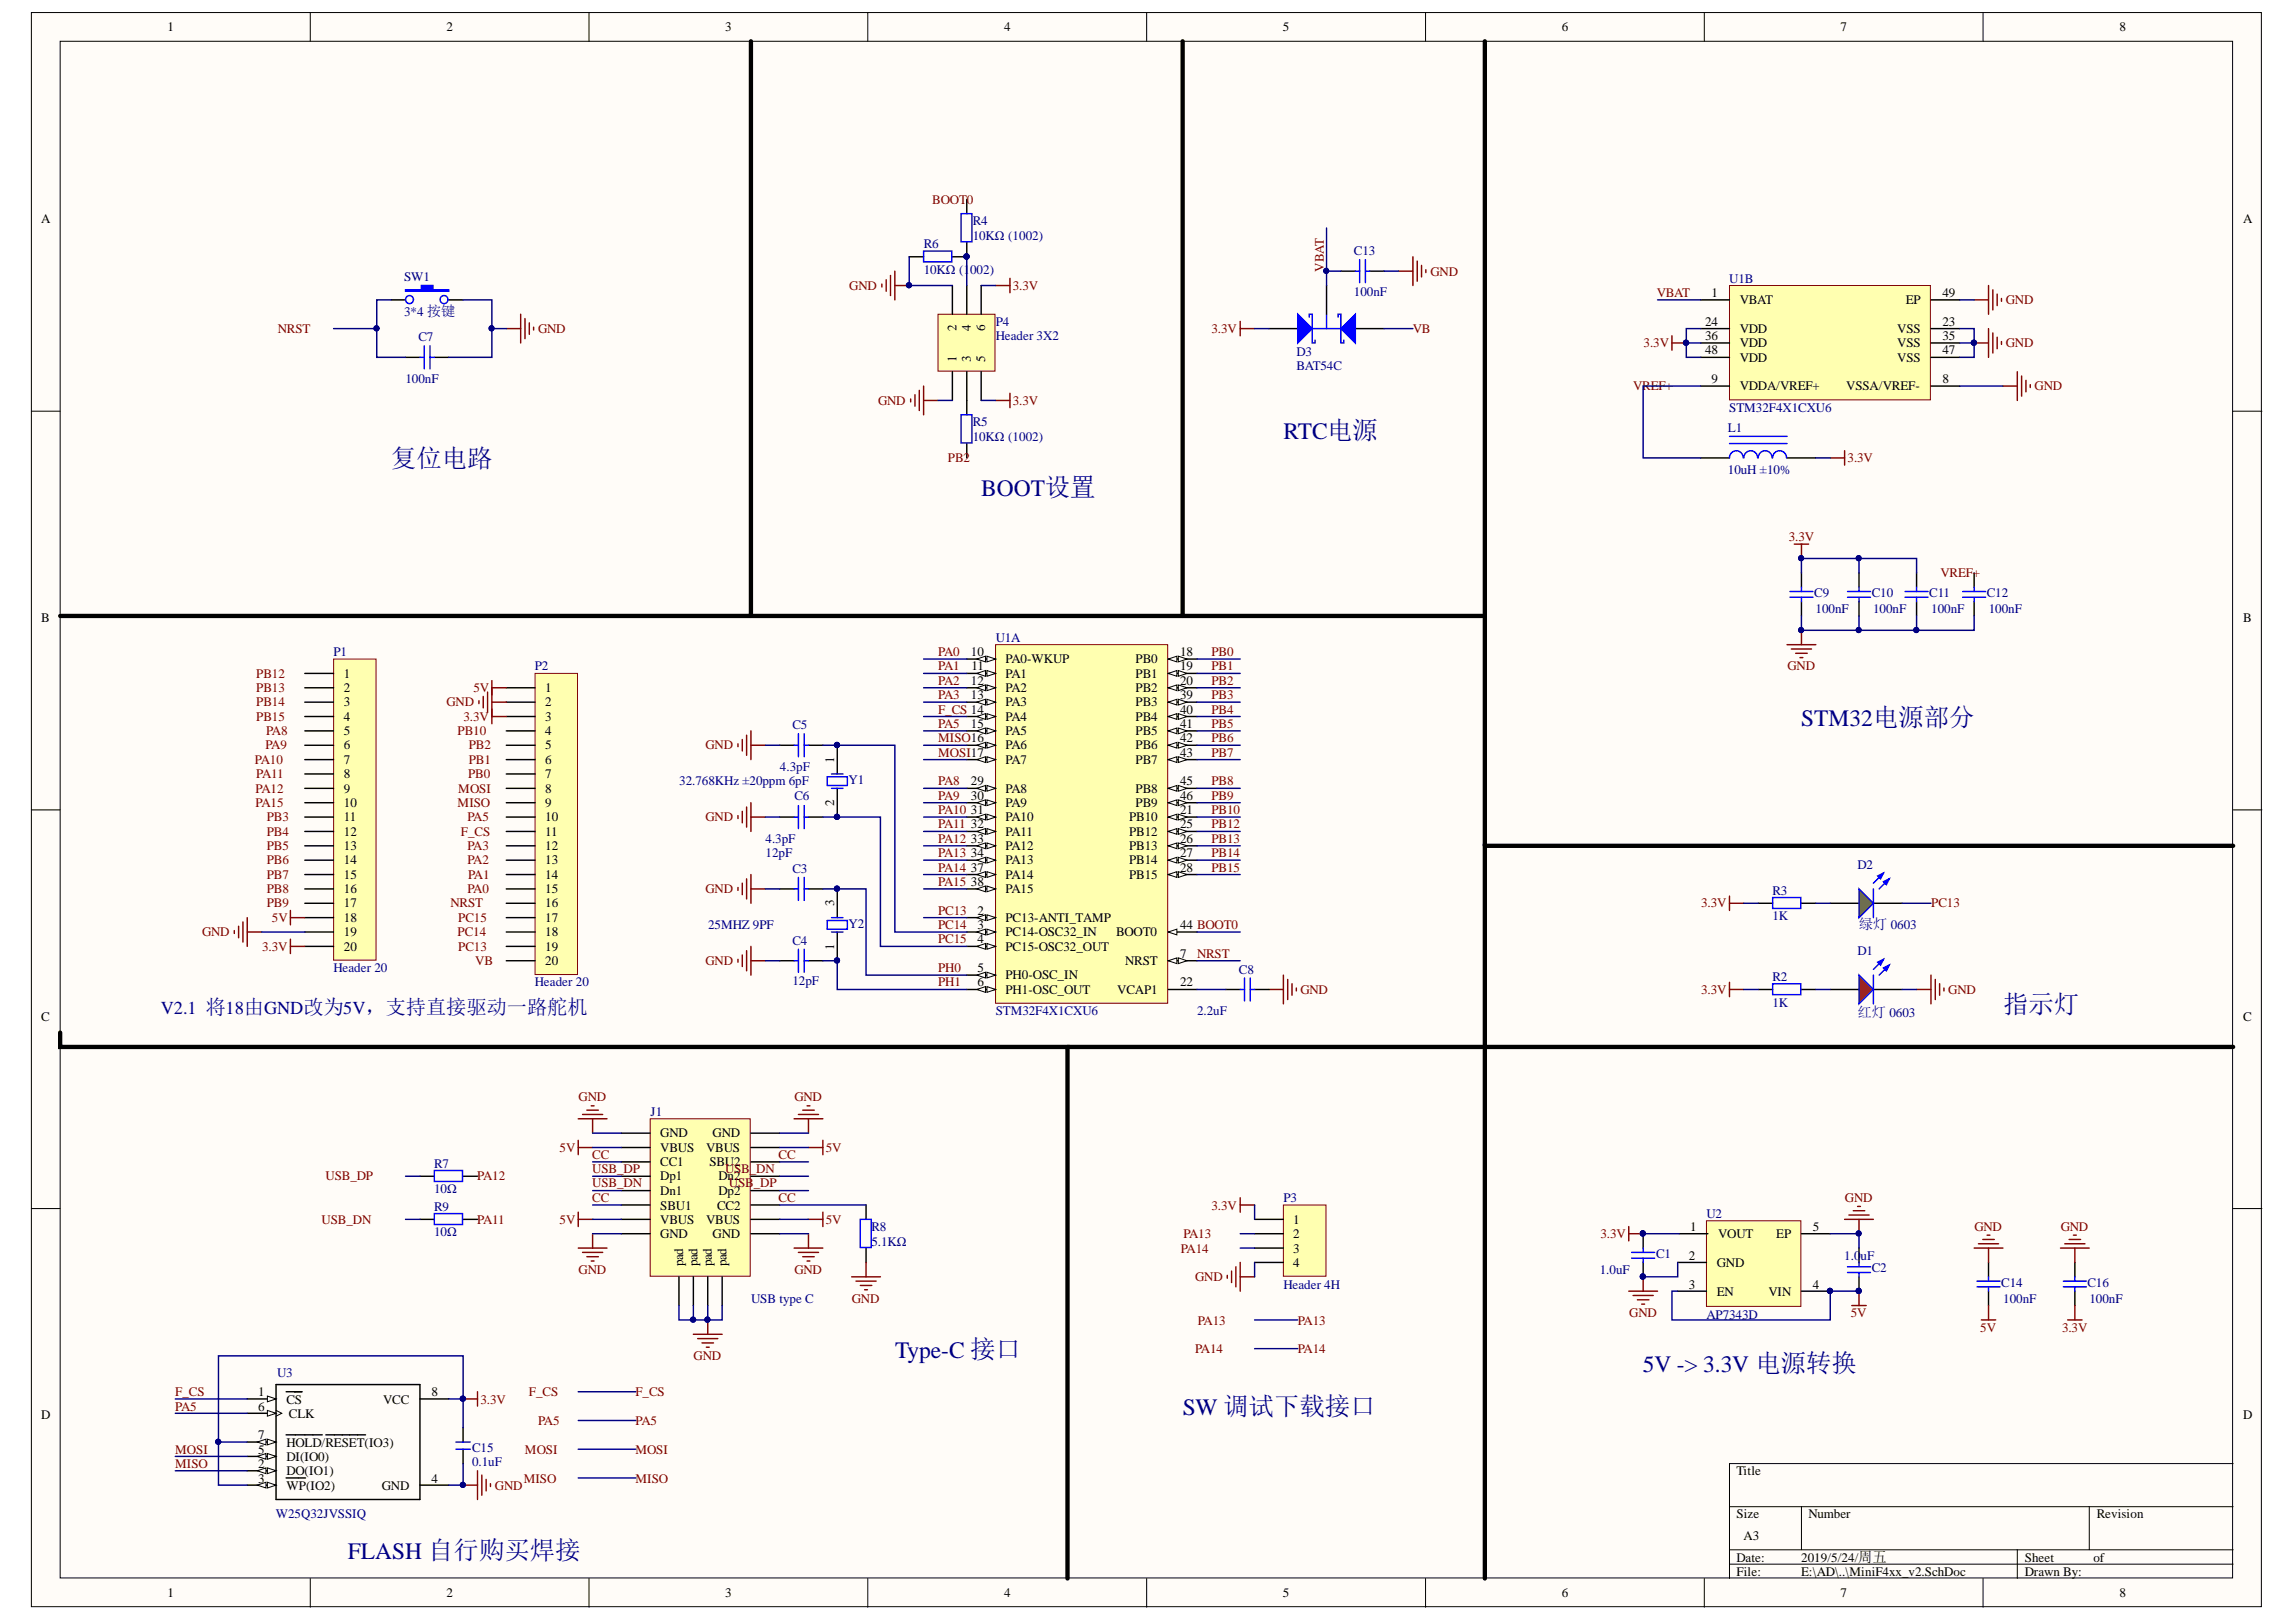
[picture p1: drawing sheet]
<svg xmlns="http://www.w3.org/2000/svg" width="297mm" height="210mm" viewBox="0 0 297 210" stroke-linecap="round" stroke-linejoin="round" font-family="sans-serif">
<defs><g id="words">
<g font-size="3.3" fill="#000080">
<text x="50.6" y="60.5">复位电路</text>
<text x="259.2" y="131.1">指示灯</text>
</g>
<g font-size="3" fill="#000080">
<text x="166" y="56.8">RTC电源</text>
<text x="127" y="64.2">BOOT设置</text>
<text x="233" y="93.9">STM32电源部分</text>
<text x="115.8" y="175.7">Type-C 接口</text>
<text x="212.6" y="177.6">5V -&gt; 3.3V 电源转换</text>
<text x="153" y="183.2">SW 调试下载接口</text>
<text x="45" y="201.7">FLASH 自行购买焊接</text>
</g>
<text font-size="2.4" fill="#000080" x="20.8" y="131.3">V2.1 将18由GND改为5V，支持直接驱动一路舵机</text>
<g font-size="1.9" fill="#000080">
<text x="240.5" y="120.2">绿灯 0603</text>
<text x="240.3" y="131.6">红灯 0603</text>
</g>
<g font-size="1.7">
<text x="21.7" y="4.1">1</text>
<text x="57.8" y="4.1">2</text>
<text x="93.8" y="4.1">3</text>
<text x="129.9" y="4.1">4</text>
<text x="165.9" y="4.1">5</text>
<text x="202.1" y="4.1">6</text>
<text x="238.1" y="4.1">7</text>
<text x="274.2" y="4.1">8</text>
<text x="5.3" y="28.9">A</text>
<text x="290.2" y="28.9">A</text>
<text x="221.4" y="38.4">1</text>
<text x="225.1" y="39.4">VBAT</text>
<text x="246.6" y="39.4">EP</text>
<text x="251.3" y="38.4">49</text>
<text x="123.7" y="46.8" transform="rotate(-90 123.7 46.8)">1</text>
<text x="123.7" y="42.8" transform="rotate(-90 123.7 42.8)">2</text>
<text x="125.6" y="46.8" transform="rotate(-90 125.6 46.8)">3</text>
<text x="125.6" y="42.8" transform="rotate(-90 125.6 42.8)">4</text>
<text x="127.5" y="46.8" transform="rotate(-90 127.5 46.8)">5</text>
<text x="127.5" y="42.8" transform="rotate(-90 127.5 42.8)">6</text>
<text x="220.6" y="42.2">24</text>
<text x="220.6" y="44">36</text>
<text x="220.6" y="45.9">48</text>
<text x="225.1" y="43.1">VDD</text>
<text x="225.1" y="44.9">VDD</text>
<text x="225.1" y="46.8">VDD</text>
<text x="245.5" y="43.1">VSS</text>
<text x="245.5" y="44.9">VSS</text>
<text x="245.5" y="46.8">VSS</text>
<text x="251.3" y="42.2">23</text>
<text x="251.3" y="44">35</text>
<text x="251.3" y="45.9">47</text>
<text x="221.4" y="49.6">9</text>
<text x="225.1" y="50.5">VDDA/VREF+</text>
<text x="238.9" y="50.5">VSSA/VREF-</text>
<text x="251.3" y="49.6">8</text>
<text x="5.3" y="80.5">B</text>
<text x="290.2" y="80.5">B</text>
<text x="44.5" y="87.7">1</text>
<text x="44.5" y="89.6">2</text>
<text x="70.5" y="89.6">1</text>
<text x="125.6" y="84.9">10</text>
<text x="125.6" y="88.6">12</text>
<text x="125.7" y="86.8">11</text>
<text x="130.1" y="85.8">PA0-WKUP</text>
<text x="130.1" y="87.7">PA1</text>
<text x="130.1" y="89.6">PA2</text>
<text x="146.9" y="85.8">PB0</text>
<text x="146.9" y="87.7">PB1</text>
<text x="146.9" y="89.6">PB2</text>
<text x="152.7" y="84.9">18</text>
<text x="152.7" y="86.8">19</text>
<text x="152.7" y="88.6">20</text>
<text x="44.5" y="91.4">3</text>
<text x="44.5" y="93.3">4</text>
<text x="44.5" y="95.1">5</text>
<text x="70.5" y="91.4">2</text>
<text x="70.5" y="93.3">3</text>
<text x="70.5" y="95.1">4</text>
<text x="125.6" y="90.5">13</text>
<text x="125.6" y="94.2">15</text>
<text x="130.1" y="91.4">PA3</text>
<text x="130.1" y="93.3">PA4</text>
<text x="130.1" y="95.1">PA5</text>
<text x="146.9" y="91.4">PB3</text>
<text x="146.9" y="93.3">PB4</text>
<text x="146.9" y="95.1">PB5</text>
<text x="152.7" y="90.5">39</text>
<text x="152.7" y="92.3">40</text>
<text x="152.7" y="94.2">41</text>
<text x="44.5" y="97">6</text>
<text x="44.5" y="98.8">7</text>
<text x="44.5" y="100.7">8</text>
<text x="70.5" y="97">5</text>
<text x="70.5" y="98.8">6</text>
<text x="70.5" y="100.7">7</text>
<text x="107.9" y="98.7" transform="rotate(-90 107.9 98.7)">1</text>
<text x="125.6" y="101.6">29</text>
<text x="130.1" y="97">PA6</text>
<text x="130.1" y="98.8">PA7</text>
<text x="146.9" y="97">PB6</text>
<text x="146.9" y="98.8">PB7</text>
<text x="152.7" y="96.1">42</text>
<text x="152.7" y="97.9">43</text>
<text x="152.7" y="101.6">45</text>
<text x="44.5" y="102.6">9</text>
<text x="44.5" y="104.4">10</text>
<text x="44.5" y="106.3">11</text>
<text x="70.5" y="102.6">8</text>
<text x="70.5" y="104.4">9</text>
<text x="70.5" y="106.3">10</text>
<text x="107.9" y="104.3" transform="rotate(-90 107.9 104.3)">2</text>
<text x="125.6" y="103.5">30</text>
<text x="125.6" y="105.3">31</text>
<text x="125.6" y="107.2">32</text>
<text x="130.1" y="102.6">PA8</text>
<text x="130.1" y="104.4">PA9</text>
<text x="130.1" y="106.3">PA10</text>
<text x="146.1" y="106.3">PB10</text>
<text x="146.9" y="102.6">PB8</text>
<text x="146.9" y="104.4">PB9</text>
<text x="152.7" y="105.3">21</text>
<text x="152.7" y="107.2">25</text>
<text x="152.7" y="103.5">46</text>
<text x="44.5" y="108.1">12</text>
<text x="44.5" y="110">13</text>
<text x="44.5" y="111.9">14</text>
<text x="44.5" y="113.7">15</text>
<text x="70.5" y="108.1">11</text>
<text x="70.5" y="110">12</text>
<text x="70.5" y="111.9">13</text>
<text x="70.5" y="113.7">14</text>
<text x="125.6" y="109.1">33</text>
<text x="125.6" y="110.9">34</text>
<text x="125.6" y="112.8">37</text>
<text x="130.1" y="108.1">PA11</text>
<text x="130.1" y="110">PA12</text>
<text x="130.1" y="111.9">PA13</text>
<text x="130.1" y="113.7">PA14</text>
<text x="146.1" y="108.1">PB12</text>
<text x="146.1" y="110">PB13</text>
<text x="146.1" y="111.9">PB14</text>
<text x="146.1" y="113.7">PB15</text>
<text x="152.7" y="109.1">26</text>
<text x="152.7" y="110.9">27</text>
<text x="152.7" y="112.8">28</text>
<text x="44.5" y="115.6">16</text>
<text x="44.5" y="117.4">17</text>
<text x="44.5" y="119.3">18</text>
<text x="70.5" y="115.6">15</text>
<text x="70.5" y="117.4">16</text>
<text x="70.5" y="119.3">17</text>
<text x="107.9" y="117.3" transform="rotate(-90 107.9 117.3)">3</text>
<text x="125.6" y="114.6">38</text>
<text x="126.4" y="118.4">2</text>
<text x="130.1" y="115.6">PA15</text>
<text x="130.1" y="119.3">PC13-ANTI_TAMP</text>
<text x="44.5" y="121.1">19</text>
<text x="44.5" y="123">20</text>
<text x="70.5" y="121.1">18</text>
<text x="70.5" y="123">19</text>
<text x="70.5" y="124.9">20</text>
<text x="107.9" y="122.9" transform="rotate(-90 107.9 122.9)">1</text>
<text x="126.4" y="120.2">3</text>
<text x="126.4" y="122.1">4</text>
<text x="126.4" y="125.8">5</text>
<text x="130.1" y="121.1">PC14-OSC32_IN</text>
<text x="130.1" y="123">PC15-OSC32_OUT</text>
<text x="144.4" y="121.1">BOOT0</text>
<text x="145.6" y="124.9">NRST</text>
<text x="152.7" y="123.9">7</text>
<text x="152.7" y="120.2">44 BOOT0</text>
<text x="126.4" y="127.7">6</text>
<text x="130.1" y="126.7">PH0-OSC_IN</text>
<text x="130.1" y="128.6">PH1-OSC_OUT</text>
<text x="144.5" y="128.6">VCAP1</text>
<text x="152.7" y="127.7">22</text>
<text x="5.3" y="132.1">C</text>
<text x="290.2" y="132.1">C</text>
<text x="85.4" y="147.2">GND</text>
<text x="85.4" y="149">VBUS</text>
<text x="91.3" y="149">VBUS</text>
<text x="92.2" y="147.2">GND</text>
<text x="85.4" y="150.9">CC1</text>
<text x="85.4" y="152.7">Dp1</text>
<text x="85.4" y="154.6">Dn1</text>
<text x="91.8" y="150.9">SBU2</text>
<text x="93" y="154.6">Dp2</text>
<text x="93" y="152.7">Dn2</text>
<text x="85.4" y="156.5">SBU1</text>
<text x="85.4" y="158.4">VBUS</text>
<text x="85.4" y="160.3">GND</text>
<text x="91.3" y="158.4">VBUS</text>
<text x="92.2" y="160.3">GND</text>
<text x="92.8" y="156.5">CC2</text>
<text x="167.3" y="158.4">1</text>
<text x="167.3" y="160.3">2</text>
<text x="218.6" y="159.3">1</text>
<text x="222.3" y="160.3">VOUT</text>
<text x="229.8" y="160.3">EP</text>
<text x="234.5" y="159.3">5</text>
<text x="88.4" y="163.9" transform="rotate(-90 88.4 163.9)">pad</text>
<text x="90.2" y="163.9" transform="rotate(-90 90.2 163.9)">pad</text>
<text x="92.1" y="163.9" transform="rotate(-90 92.1 163.9)">pad</text>
<text x="94" y="163.9" transform="rotate(-90 94 163.9)">pad</text>
<text x="167.3" y="162.1">3</text>
<text x="167.3" y="164">4</text>
<text x="218.5" y="163.1">2</text>
<text x="218.5" y="166.8">3</text>
<text x="222.1" y="164">GND</text>
<text x="222.1" y="167.7">EN</text>
<text x="228.8" y="167.7">VIN</text>
<text x="234.5" y="166.8">4</text>
<text x="5.3" y="183.7">D</text>
<text x="33.4" y="182.6">6</text>
<text x="33.4" y="180.7">1</text>
<text x="37" y="181.6">CS</text>
<text x="37.4" y="183.5">CLK</text>
<text x="49.6" y="181.6">VCC</text>
<text x="55.8" y="180.7">8</text>
<text x="290.2" y="183.7">D</text>
<text x="33.4" y="191.9">3</text>
<text x="33.4" y="190">2</text>
<text x="33.4" y="188.1">5</text>
<text x="33.4" y="186.3">7</text>
<text x="37" y="190.9">DO(IO1)</text>
<text x="37" y="189.1">DI(IO0)</text>
<text x="37" y="187.2">HOLD/RESET(IO3)</text>
<text x="55.8" y="191.9">4</text>
<text x="224.6" y="190.9">Title</text>
<text x="37" y="192.8">WP(IO2)</text>
<text x="49.4" y="192.8">GND</text>
<text x="224.6" y="196.5">Size</text>
<text x="234" y="196.5">Number</text>
<text x="271.3" y="196.5">Revision</text>
<text x="224.6" y="202.1">Date:</text>
<text x="224.6" y="203.9">File:</text>
<text x="225.6" y="199.3">A3</text>
<text x="233" y="202.1">2019/5/24/周五</text>
<text x="233" y="203.9">E:\AD\..\MiniF4xx_v2.SchDoc</text>
<text x="261.9" y="202.1">Sheet</text>
<text x="261.9" y="203.9">Drawn By:</text>
<text x="270.8" y="202.1">of</text>
<text x="21.7" y="206.7">1</text>
<text x="57.8" y="206.7">2</text>
<text x="93.8" y="206.7">3</text>
<text x="129.9" y="206.7">4</text>
<text x="165.9" y="206.7">5</text>
<text x="202.1" y="206.7">6</text>
<text x="238.1" y="206.7">7</text>
<text x="274.2" y="206.7">8</text>
</g>
<g font-size="1.7" fill="#800000">
<text x="120.6" y="26.4">BOOT0</text>
<text x="171.3" y="35.1" transform="rotate(-90 171.3 35.1)">VBAT</text>
<text x="185.1" y="35.7">GND</text>
<text x="109.9" y="37.5">GND</text>
<text x="131" y="37.5">3.3V</text>
<text x="214.3" y="38.4">VBAT</text>
<text x="259.5" y="39.4">GND</text>
<text x="35.9" y="43.1">NRST</text>
<text x="69.6" y="43.1">GND</text>
<text x="156.7" y="43.1">3.3V</text>
<text x="182.8" y="43.1">VB</text>
<text x="212.6" y="44.9">3.3V</text>
<text x="259.5" y="44.9">GND</text>
<text x="113.6" y="52.4">GND</text>
<text x="131" y="52.4">3.3V</text>
<text x="211.3" y="50.5">VREF+</text>
<text x="263.2" y="50.5">GND</text>
<text x="122.6" y="59.8">PB2</text>
<text x="239" y="59.8">3.3V</text>
<text x="231.4" y="70">3.3V</text>
<text x="251" y="74.7">VREF+</text>
<text x="33.2" y="87.7">PB12</text>
<text x="33.2" y="89.6">PB13</text>
<text x="61.2" y="89.6">5V</text>
<text x="121.4" y="84.9">PA0</text>
<text x="121.4" y="86.8">PA1</text>
<text x="121.4" y="88.6">PA2</text>
<text x="156.7" y="84.9">PB0</text>
<text x="156.7" y="86.8">PB1</text>
<text x="156.7" y="88.6">PB2</text>
<text x="231.2" y="86.8">GND</text>
<text x="33.2" y="91.4">PB14</text>
<text x="33.2" y="93.3">PB15</text>
<text x="34.4" y="95.1">PA8</text>
<text x="57.8" y="91.4">GND</text>
<text x="59.2" y="95.1">PB10</text>
<text x="60" y="93.3">3.3V</text>
<text x="121.4" y="90.5">PA3</text>
<text x="121.4" y="92.3">F_CS 14</text>
<text x="121.4" y="94.2">PA5</text>
<text x="156.7" y="90.5">PB3</text>
<text x="156.7" y="92.3">PB4</text>
<text x="156.7" y="94.2">PB5</text>
<text x="33" y="98.8">PA10</text>
<text x="33.2" y="100.7">PA11</text>
<text x="34.3" y="97">PA9</text>
<text x="60.6" y="100.7">PB0</text>
<text x="60.6" y="98.8">PB1</text>
<text x="60.6" y="97">PB2</text>
<text x="91.3" y="97">GND</text>
<text x="121.4" y="96.1">MISO16</text>
<text x="121.4" y="97.9">MOSI17</text>
<text x="121.4" y="101.6">PA8</text>
<text x="156.7" y="96.1">PB6</text>
<text x="156.7" y="97.9">PB7</text>
<text x="156.7" y="101.6">PB8</text>
<text x="33.1" y="102.6">PA12</text>
<text x="33.1" y="104.4">PA15</text>
<text x="34.5" y="106.3">PB3</text>
<text x="59.2" y="104.4">MISO</text>
<text x="59.3" y="102.6">MOSI</text>
<text x="60.5" y="106.3">PA5</text>
<text x="91.3" y="106.3">GND</text>
<text x="121.4" y="103.5">PA9</text>
<text x="121.4" y="105.3">PA10</text>
<text x="121.4" y="107.2">PA11</text>
<text x="156.7" y="103.5">PB9</text>
<text x="156.7" y="105.3">PB10</text>
<text x="156.7" y="107.2">PB12</text>
<text x="34.5" y="108.1">PB4</text>
<text x="34.5" y="110">PB5</text>
<text x="34.5" y="111.9">PB6</text>
<text x="34.5" y="113.7">PB7</text>
<text x="59.6" y="108.1">F_CS</text>
<text x="60.5" y="111.9">PA2</text>
<text x="60.5" y="110">PA3</text>
<text x="60.6" y="113.7">PA1</text>
<text x="121.4" y="109.1">PA12</text>
<text x="121.4" y="110.9">PA13</text>
<text x="121.4" y="112.8">PA14</text>
<text x="156.7" y="109.1">PB13</text>
<text x="156.7" y="110.9">PB14</text>
<text x="156.7" y="112.8">PB15</text>
<text x="34.5" y="115.6">PB8</text>
<text x="34.5" y="117.4">PB9</text>
<text x="35.2" y="119.3">5V</text>
<text x="58.3" y="117.4">NRST</text>
<text x="59.3" y="119.3">PC15</text>
<text x="60.5" y="115.6">PA0</text>
<text x="91.3" y="115.6">GND</text>
<text x="121.4" y="114.6">PA15</text>
<text x="121.4" y="118.4">PC13</text>
<text x="220.1" y="117.4">3.3V</text>
<text x="249.9" y="117.4">PC13</text>
<text x="26.1" y="121.1">GND</text>
<text x="33.9" y="123">3.3V</text>
<text x="59.2" y="121.1">PC14</text>
<text x="59.3" y="123">PC13</text>
<text x="61.5" y="124.9">VB</text>
<text x="91.3" y="124.9">GND</text>
<text x="121.4" y="120.2">PC14</text>
<text x="121.4" y="122.1">PC15</text>
<text x="121.4" y="125.8">PH0</text>
<text x="154.9" y="123.9">NRST</text>
<text x="121.4" y="127.7">PH1</text>
<text x="168.2" y="128.6">GND</text>
<text x="220.1" y="128.6">3.3V</text>
<text x="252.1" y="128.6">GND</text>
<text x="74.9" y="142.5">GND</text>
<text x="102.8" y="142.5">GND</text>
<text x="72.4" y="149">5V</text>
<text x="76.6" y="150">CC</text>
<text x="100.7" y="150">CC</text>
<text x="106.8" y="149">5V</text>
<text x="42.1" y="152.7">USB_DP</text>
<text x="61.7" y="152.7">PA12</text>
<text x="76.6" y="151.8">USB_DP</text>
<text x="76.6" y="153.7">USB_DN</text>
<text x="76.6" y="155.5">CC</text>
<text x="93.8" y="151.8">USB_DN</text>
<text x="94.3" y="153.7">USB</text>
<text x="97.5" y="153.7">_DP</text>
<text x="100.7" y="155.5">CC</text>
<text x="238.7" y="155.5">GND</text>
<text x="41.6" y="158.4">USB_DN</text>
<text x="61.7" y="158.4">PA11</text>
<text x="72.4" y="158.4">5V</text>
<text x="106.8" y="158.4">5V</text>
<text x="153.1" y="160.3">PA13</text>
<text x="156.7" y="156.5">3.3V</text>
<text x="207.1" y="160.3">3.3V</text>
<text x="255.4" y="159.3">GND</text>
<text x="266.6" y="159.3">GND</text>
<text x="74.9" y="164.9">GND</text>
<text x="102.8" y="164.9">GND</text>
<text x="152.8" y="162.1">PA14</text>
<text x="154.6" y="165.8">GND</text>
<text x="110.2" y="168.6">GND</text>
<text x="155" y="171.4">PA13</text>
<text x="167.9" y="171.4">PA13</text>
<text x="210.8" y="170.5">GND</text>
<text x="239.4" y="170.5">5V</text>
<text x="256.2" y="172.3">5V</text>
<text x="266.8" y="172.3">3.3V</text>
<text x="89.7" y="176.1">GND</text>
<text x="154.6" y="175.1">PA14</text>
<text x="167.9" y="175.1">PA14</text>
<text x="22.7" y="180.7">F_CS</text>
<text x="22.7" y="182.6">PA5</text>
<text x="62.2" y="181.6">3.3V</text>
<text x="68.4" y="180.7">F_CS</text>
<text x="69.6" y="184.4">PA5</text>
<text x="82.2" y="180.7">F_CS</text>
<text x="82.2" y="184.4">PA5</text>
<text x="22.7" y="188.1">MOSI</text>
<text x="22.7" y="190">MISO</text>
<text x="67.7" y="191.9">MISO</text>
<text x="67.9" y="188.1">MOSI</text>
<text x="82.2" y="188.1">MOSI</text>
<text x="82.2" y="191.9">MISO</text>
<text x="64" y="192.8">GND</text>
</g>
<g font-size="1.7" fill="#000080">
<text x="125.9" y="29.1">R4</text>
<text x="119.5" y="32.1">R6</text>
<text x="119.5" y="35.5">10KΩ (1002)</text>
<text x="125.9" y="31">10KΩ (1002)</text>
<text x="175.2" y="33">C13</text>
<text x="52.3" y="36.4">SW1</text>
<text x="52.3" y="40.9">3*4 按键</text>
<text x="175.2" y="38.3">100nF</text>
<text x="223.7" y="36.6">U1B</text>
<text x="54.1" y="44.2">C7</text>
<text x="128.8" y="42.2">P4</text>
<text x="128.8" y="44">Header 3X2</text>
<text x="167.7" y="46">D3</text>
<text x="167.7" y="47.9">BAT54C</text>
<text x="52.4" y="49.6">100nF</text>
<text x="223.7" y="53.3">STM32F4X1CXU6</text>
<text x="125.9" y="55.2">R5</text>
<text x="125.9" y="57">10KΩ (1002)</text>
<text x="223.5" y="55.9">L1</text>
<text x="223.5" y="61.3">10uH ±10%</text>
<text x="234.7" y="77.3">C9</text>
<text x="242.2" y="77.3">C10</text>
<text x="249.6" y="77.3">C11</text>
<text x="257" y="77.3">C12</text>
<text x="128.8" y="83">U1A</text>
<text x="234.9" y="79.3">100nF</text>
<text x="242.3" y="79.3">100nF</text>
<text x="249.9" y="79.3">100nF</text>
<text x="257.3" y="79.3">100nF</text>
<text x="43.1" y="84.9">P1</text>
<text x="69.2" y="86.8">P2</text>
<text x="102.5" y="94.4">C5</text>
<text x="87.9" y="101.6">32.768KHz ±20ppm 6pF</text>
<text x="100.9" y="99.8">4.3pF</text>
<text x="109.8" y="101.5">Y1</text>
<text x="102.8" y="103.5">C6</text>
<text x="99" y="109.1">4.3pF</text>
<text x="99" y="110.9">12pF</text>
<text x="102.5" y="113">C3</text>
<text x="240.3" y="112.4">D2</text>
<text x="229.3" y="115.8">R3</text>
<text x="229.3" y="119.1">1K</text>
<text x="43.1" y="125.8">Header 20</text>
<text x="91.6" y="120.2">25MHZ 9PF</text>
<text x="102.5" y="122.3">C4</text>
<text x="109.8" y="120">Y2</text>
<text x="240.3" y="123.6">D1</text>
<text x="69.2" y="127.7">Header 20</text>
<text x="102.5" y="127.5">12pF</text>
<text x="128.8" y="131.4">STM32F4X1CXU6</text>
<text x="154.9" y="131.4">2.2uF</text>
<text x="160.3" y="126">C8</text>
<text x="229.3" y="127">R2</text>
<text x="229.3" y="130.3">1K</text>
<text x="84.2" y="144.4">J1</text>
<text x="56.2" y="151.1">R7</text>
<text x="56.2" y="154.4">10Ω</text>
<text x="166" y="155.5">P3</text>
<text x="56.2" y="156.7">R9</text>
<text x="56.2" y="160">10Ω</text>
<text x="112.7" y="159.3">R8</text>
<text x="112.7" y="161.2">5.1KΩ</text>
<text x="220.8" y="157.6">U2</text>
<text x="166" y="166.8">Header 4H</text>
<text x="207" y="164.9">1.0uF</text>
<text x="214.2" y="162.8">C1</text>
<text x="238.6" y="163.1">1.0uF</text>
<text x="242.2" y="164.7">C2</text>
<text x="258.9" y="166.5">C14</text>
<text x="270.1" y="166.5">C16</text>
<text x="97.2" y="168.6">USB type C</text>
<text x="220.8" y="170.7">AP7343D</text>
<text x="259.2" y="168.6">100nF</text>
<text x="270.3" y="168.6">100nF</text>
<text x="35.9" y="178.3">U3</text>
<text x="61.1" y="187.9">C15</text>
<text x="61.1" y="189.7">0.1uF</text>
<text x="35.7" y="196.5">W25Q32JVSSIQ</text>
</g>
</g></defs>
<g fill="#fffcf8" stroke="#000" stroke-width=".13">
<path d="M4.1 1.6h288.5v206.3h-288.5z"/>
<path d="M7.8 5.3h281v198.9h-281z"/>
</g>
<g fill="none" stroke="#000" stroke-width=".13">
<path d="M40.1 1.6v3.7M76.2 1.6v3.7M112.3 1.6v3.7M148.3 1.6v3.7M184.4 1.6v3.7M220.5 1.6v3.7M256.6 1.6v3.7M4.1 53.2h3.7M288.9 53.2h3.7M4.1 104.8h3.7M288.9 104.8h3.7M4.1 156.4h3.7"/>
<path d="M288.9 156.4h3.7M223.7 195h65.2M233.1 195v5.6M270.3 195v5.6M288.9 189.4h-65.2v14.9M40.1 204.3v3.7M76.2 204.3v3.7M112.3 204.3v3.7M148.3 204.3v3.7M184.4 204.3v3.7M220.5 204.3v3.7M223.7 200.6h65.2"/>
<path d="M223.7 202.4h65.2M256.6 204.3v3.7M261 200.6v3.7"/>
</g>
<path d="M114.1 36.8v.3M114.6 36.2v1.5M115.2 35.6v2.6M115.8 35.1v3.7M115.8 36.9h1.8" fill="none" stroke="#800000" stroke-width=".19"/>
<circle cx="117.6" cy="36.9" r=".33" fill="#000080" stroke="#000080" stroke-width=".13"/>
<path d="M223.7 36.9h26v14.8h-26z" fill="#ffffb0" stroke="#800000" stroke-width=".13"/>
<path d="M50.6 38.8h1.9M58.1 38.8h1.8M220 38.8h3.7M249.8 38.8h3.7M220 50h3.7M220 42.5h3.7M220 44.4h3.7M220 46.2h3.7M249.8 50h3.7M249.8 42.5h3.7M249.8 44.4h3.7M249.8 46.2h3.7" fill="none" stroke="#000" stroke-width=".19"/>
<path d="M255.4 38.8h1.9M257.3 36.9v3.8M257.8 37.5v2.6M258.4 38.1v1.5M258.9 38.6v.4" fill="none" stroke="#800000" stroke-width=".19"/>
<path d="M52.5 37.5h2v-.6h1.5v.6h2.1v.2h-5.6z" fill-rule="evenodd" fill="#00f"/>
<g fill="none" stroke="#00f" stroke-width=".19">
<path d="M52.5 37.5h2v-.6h1.5v.6h2.1v.2h-5.6zM175.3 35.1h.6M175.9 33.6v3M176.6 33.6v3M176.6 35.1h.6M54.3 46.2h.6M54.9 44.8v2.9M55.6 44.8v2.9M55.6 46.2h.6M223.7 57.4h7.5M223.7 56.5h7.5M225.5 59.3a.88 .88 0 0 0-.9-1 .88 .88 0 0 0-.9 1"/>
<path d="M227.4 59.3a.88 .88 0 0 0-.9-1 .88 .88 0 0 0-.9 1M229.3 59.3a.89 .89 0 0 0-.9-1 .89 .89 0 0 0-.9 1M231.1 59.3a.89 .89 0 0 0-.9-1 .89 .89 0 0 0-.9 1"/>
<circle cx="53" cy="38.8" r=".52"/>
<circle cx="57.4" cy="38.8" r=".52"/>
</g>
<g fill="none" stroke="#800000" stroke-width=".19">
<path d="M180.9 35.1h1.9M182.8 33.2v3.7M183.3 33.8v2.6M183.9 34.3v1.5M184.5 34.9v.4M65.5 42.5h1.9M67.4 40.7v3.7M67.9 41.2v2.6M68.5 41.8v1.5M69 42.3v.4M117.8 51.6v.4M118.4 51.1v1.5"/>
<path d="M118.9 50.5v2.6M119.5 50v3.7M119.5 51.8h1.9M160.4 42.5h1.9M160.4 41.6v1.9M216.3 43.5v1.8M216.3 44.4h1.9M236.8 59.3h1.8M238.6 58.3v1.9M255.4 44.4h1.9M257.3 42.5v3.7M257.8 43.1v2.6"/>
<path d="M258.4 43.6v1.5M258.9 44.2v.4M259.1 50h1.9M261 48.1v3.7M261.5 48.7v2.6M262.1 49.2v1.5M262.7 49.8v.3"/>
</g>
<path d="M173.5 35.1h1.8M177.2 35.1h1.9M52.5 46.2h1.8M56.2 46.2h1.9M220 59.3h3.7M231.2 59.3h3.7" fill="none" stroke="#000" stroke-width=".19"/>
<g fill="#000080" stroke="#000080" stroke-width=".13">
<circle cx="218.1" cy="44.3" r=".33"/>
<circle cx="255.4" cy="44.3" r=".33"/>
</g>
<path d="M97.1 5.3v74.4M153 5.3v74.4M192.1 5.3v74.4h-184.3" fill="none" stroke="#000" stroke-width=".56"/>
<path d="M128.8 83.4h22.3v46.4h-22.3z" fill="#ffffb0" stroke="#800000" stroke-width=".13"/>
<path d="M125.1 85.3h3.7" fill="none" stroke="#000" stroke-width=".19"/>
<path d="M127.7 84.9l1.1 .4-1.1 .4z" fill="#fffcf8"/>
<path d="M127.7 84.9l1.1 .4-1.1 .4z" fill="none" stroke="#000" stroke-width=".13"/>
<path d="M126.4 85.3l1.1-.4v.8z" fill="#fffcf8"/>
<path d="M126.4 85.3l1.1-.4v.8z" fill="none" stroke="#000" stroke-width=".13"/>
<path d="M125.1 87.1h3.7" fill="none" stroke="#000" stroke-width=".19"/>
<path d="M127.7 86.8l1.1 .3-1.1 .4z" fill="#fffcf8"/>
<path d="M127.7 86.8l1.1 .3-1.1 .4z" fill="none" stroke="#000" stroke-width=".13"/>
<path d="M126.4 87.1l1.1-.3v.7z" fill="#fffcf8"/>
<path d="M126.4 87.1l1.1-.3v.7z" fill="none" stroke="#000" stroke-width=".13"/>
<path d="M125.1 89h3.7" fill="none" stroke="#000" stroke-width=".19"/>
<path d="M127.7 88.6l1.1 .4-1.1 .4z" fill="#fffcf8"/>
<path d="M127.7 88.6l1.1 .4-1.1 .4z" fill="none" stroke="#000" stroke-width=".13"/>
<path d="M126.4 89l1.1-.4v.8z" fill="#fffcf8"/>
<path d="M126.4 89l1.1-.4v.8z" fill="none" stroke="#000" stroke-width=".13"/>
<path d="M125.1 90.9h3.7" fill="none" stroke="#000" stroke-width=".19"/>
<path d="M127.7 90.5l1.1 .4-1.1 .3z" fill="#fffcf8"/>
<path d="M127.7 90.5l1.1 .4-1.1 .3z" fill="none" stroke="#000" stroke-width=".13"/>
<path d="M126.4 90.9l1.1-.4v.7z" fill="#fffcf8"/>
<path d="M126.4 90.9l1.1-.4v.7z" fill="none" stroke="#000" stroke-width=".13"/>
<path d="M125.1 92.7h3.7" fill="none" stroke="#000" stroke-width=".19"/>
<path d="M127.7 92.4l1.1 .3-1.1 .4z" fill="#fffcf8"/>
<path d="M127.7 92.4l1.1 .3-1.1 .4z" fill="none" stroke="#000" stroke-width=".13"/>
<path d="M126.4 92.7l1.1-.3v.7z" fill="#fffcf8"/>
<path d="M126.4 92.7l1.1-.3v.7z" fill="none" stroke="#000" stroke-width=".13"/>
<path d="M125.1 94.6h3.7" fill="none" stroke="#000" stroke-width=".19"/>
<path d="M127.7 94.2l1.1 .4-1.1 .4z" fill="#fffcf8"/>
<path d="M127.7 94.2l1.1 .4-1.1 .4z" fill="none" stroke="#000" stroke-width=".13"/>
<path d="M126.4 94.6l1.1-.4v.8z" fill="#fffcf8"/>
<path d="M126.4 94.6l1.1-.4v.8z" fill="none" stroke="#000" stroke-width=".13"/>
<path d="M125.1 96.4h3.7" fill="none" stroke="#000" stroke-width=".19"/>
<path d="M127.7 96.1l1.1 .3-1.1 .4z" fill="#fffcf8"/>
<path d="M127.7 96.1l1.1 .3-1.1 .4z" fill="none" stroke="#000" stroke-width=".13"/>
<path d="M126.4 96.4l1.1-.3v.7z" fill="#fffcf8"/>
<path d="M126.4 96.4l1.1-.3v.7z" fill="none" stroke="#000" stroke-width=".13"/>
<path d="M125.1 98.3h3.7" fill="none" stroke="#000" stroke-width=".19"/>
<path d="M127.7 97.9l1.1 .4-1.1 .4z" fill="#fffcf8"/>
<path d="M127.7 97.9l1.1 .4-1.1 .4z" fill="none" stroke="#000" stroke-width=".13"/>
<path d="M126.4 98.3l1.1-.4v.8z" fill="#fffcf8"/>
<path d="M126.4 98.3l1.1-.4v.8z" fill="none" stroke="#000" stroke-width=".13"/>
<path d="M125.1 102h3.7" fill="none" stroke="#000" stroke-width=".19"/>
<path d="M127.7 101.6l1.1 .4-1.1 .4z" fill="#fffcf8"/>
<path d="M127.7 101.6l1.1 .4-1.1 .4z" fill="none" stroke="#000" stroke-width=".13"/>
<path d="M126.4 102l1.1-.4v.8z" fill="#fffcf8"/>
<path d="M126.4 102l1.1-.4v.8z" fill="none" stroke="#000" stroke-width=".13"/>
<path d="M125.1 103.9h3.7" fill="none" stroke="#000" stroke-width=".19"/>
<path d="M127.7 103.5l1.1 .4-1.1 .4z" fill="#fffcf8"/>
<path d="M127.7 103.5l1.1 .4-1.1 .4z" fill="none" stroke="#000" stroke-width=".13"/>
<path d="M126.4 103.9l1.1-.4v.8z" fill="#fffcf8"/>
<path d="M126.4 103.9l1.1-.4v.8z" fill="none" stroke="#000" stroke-width=".13"/>
<path d="M125.1 105.7h3.7" fill="none" stroke="#000" stroke-width=".19"/>
<path d="M127.7 105.4l1.1 .3-1.1 .4z" fill="#fffcf8"/>
<path d="M127.7 105.4l1.1 .3-1.1 .4z" fill="none" stroke="#000" stroke-width=".13"/>
<path d="M126.4 105.7l1.1-.3v.7z" fill="#fffcf8"/>
<path d="M126.4 105.7l1.1-.3v.7z" fill="none" stroke="#000" stroke-width=".13"/>
<path d="M125.1 107.6h3.7" fill="none" stroke="#000" stroke-width=".19"/>
<path d="M127.7 107.2l1.1 .4-1.1 .4z" fill="#fffcf8"/>
<path d="M127.7 107.2l1.1 .4-1.1 .4z" fill="none" stroke="#000" stroke-width=".13"/>
<path d="M126.4 107.6l1.1-.4v.8z" fill="#fffcf8"/>
<path d="M126.4 107.6l1.1-.4v.8z" fill="none" stroke="#000" stroke-width=".13"/>
<path d="M125.1 109.5h3.7" fill="none" stroke="#000" stroke-width=".19"/>
<path d="M127.7 109.1l1.1 .4-1.1 .3z" fill="#fffcf8"/>
<path d="M127.7 109.1l1.1 .4-1.1 .3z" fill="none" stroke="#000" stroke-width=".13"/>
<path d="M126.4 109.5l1.1-.4v.7z" fill="#fffcf8"/>
<path d="M126.4 109.5l1.1-.4v.7z" fill="none" stroke="#000" stroke-width=".13"/>
<path d="M125.1 111.3h3.7" fill="none" stroke="#000" stroke-width=".19"/>
<path d="M127.7 110.9l1.1 .4-1.1 .4z" fill="#fffcf8"/>
<path d="M127.7 110.9l1.1 .4-1.1 .4z" fill="none" stroke="#000" stroke-width=".13"/>
<path d="M126.4 111.3l1.1-.4v.8z" fill="#fffcf8"/>
<path d="M126.4 111.3l1.1-.4v.8z" fill="none" stroke="#000" stroke-width=".13"/>
<path d="M125.1 113.2h3.7" fill="none" stroke="#000" stroke-width=".19"/>
<path d="M127.7 112.8l1.1 .4-1.1 .3z" fill="#fffcf8"/>
<path d="M127.7 112.8l1.1 .4-1.1 .3z" fill="none" stroke="#000" stroke-width=".13"/>
<path d="M126.4 113.2l1.1-.4v.7z" fill="#fffcf8"/>
<path d="M126.4 113.2l1.1-.4v.7z" fill="none" stroke="#000" stroke-width=".13"/>
<path d="M125.1 115h3.7" fill="none" stroke="#000" stroke-width=".19"/>
<path d="M127.7 114.7l1.1 .3-1.1 .4z" fill="#fffcf8"/>
<path d="M127.7 114.7l1.1 .3-1.1 .4z" fill="none" stroke="#000" stroke-width=".13"/>
<path d="M126.4 115l1.1-.3v.7z" fill="#fffcf8"/>
<path d="M126.4 115l1.1-.3v.7z" fill="none" stroke="#000" stroke-width=".13"/>
<path d="M151.1 85.3h3.8" fill="none" stroke="#000" stroke-width=".19"/>
<path d="M151.1 85.3l1.2-.4v.8z" fill="#fffcf8"/>
<path d="M151.1 85.3l1.2-.4v.8z" fill="none" stroke="#000" stroke-width=".13"/>
<path d="M152.4 84.9l1.2 .4-1.2 .4z" fill="#fffcf8"/>
<path d="M152.4 84.9l1.2 .4-1.2 .4z" fill="none" stroke="#000" stroke-width=".13"/>
<path d="M151.1 87.1h3.8" fill="none" stroke="#000" stroke-width=".19"/>
<path d="M151.1 87.1l1.2-.3v.7z" fill="#fffcf8"/>
<path d="M151.1 87.1l1.2-.3v.7z" fill="none" stroke="#000" stroke-width=".13"/>
<path d="M152.4 86.8l1.2 .3-1.2 .4z" fill="#fffcf8"/>
<path d="M152.4 86.8l1.2 .3-1.2 .4z" fill="none" stroke="#000" stroke-width=".13"/>
<path d="M151.1 89h3.8" fill="none" stroke="#000" stroke-width=".19"/>
<path d="M151.1 89l1.2-.4v.8z" fill="#fffcf8"/>
<path d="M151.1 89l1.2-.4v.8z" fill="none" stroke="#000" stroke-width=".13"/>
<path d="M152.4 88.6l1.2 .4-1.2 .4z" fill="#fffcf8"/>
<path d="M152.4 88.6l1.2 .4-1.2 .4z" fill="none" stroke="#000" stroke-width=".13"/>
<path d="M151.1 105.7h3.8" fill="none" stroke="#000" stroke-width=".19"/>
<path d="M151.1 105.7l1.2-.3v.7z" fill="#fffcf8"/>
<path d="M151.1 105.7l1.2-.3v.7z" fill="none" stroke="#000" stroke-width=".13"/>
<path d="M152.4 105.4l1.2 .3-1.2 .4z" fill="#fffcf8"/>
<path d="M152.4 105.4l1.2 .3-1.2 .4z" fill="none" stroke="#000" stroke-width=".13"/>
<path d="M151.1 107.6h3.8" fill="none" stroke="#000" stroke-width=".19"/>
<path d="M151.1 107.6l1.2-.4v.8z" fill="#fffcf8"/>
<path d="M151.1 107.6l1.2-.4v.8z" fill="none" stroke="#000" stroke-width=".13"/>
<path d="M152.4 107.2l1.2 .4-1.2 .4z" fill="#fffcf8"/>
<path d="M152.4 107.2l1.2 .4-1.2 .4z" fill="none" stroke="#000" stroke-width=".13"/>
<path d="M151.1 109.5h3.8" fill="none" stroke="#000" stroke-width=".19"/>
<path d="M151.1 109.5l1.2-.4v.7z" fill="#fffcf8"/>
<path d="M151.1 109.5l1.2-.4v.7z" fill="none" stroke="#000" stroke-width=".13"/>
<path d="M152.4 109.1l1.2 .4-1.2 .3z" fill="#fffcf8"/>
<path d="M152.4 109.1l1.2 .4-1.2 .3z" fill="none" stroke="#000" stroke-width=".13"/>
<path d="M151.1 111.3h3.8" fill="none" stroke="#000" stroke-width=".19"/>
<path d="M151.1 111.3l1.2-.4v.8z" fill="#fffcf8"/>
<path d="M151.1 111.3l1.2-.4v.8z" fill="none" stroke="#000" stroke-width=".13"/>
<path d="M152.4 110.9l1.2 .4-1.2 .4z" fill="#fffcf8"/>
<path d="M152.4 110.9l1.2 .4-1.2 .4z" fill="none" stroke="#000" stroke-width=".13"/>
<path d="M151.1 113.2h3.8" fill="none" stroke="#000" stroke-width=".19"/>
<path d="M151.1 113.2l1.2-.4v.7z" fill="#fffcf8"/>
<path d="M151.1 113.2l1.2-.4v.7z" fill="none" stroke="#000" stroke-width=".13"/>
<path d="M152.4 112.8l1.2 .4-1.2 .3z" fill="#fffcf8"/>
<path d="M152.4 112.8l1.2 .4-1.2 .3z" fill="none" stroke="#000" stroke-width=".13"/>
<path d="M151.1 90.9h3.8" fill="none" stroke="#000" stroke-width=".19"/>
<path d="M151.1 90.9l1.2-.4v.7z" fill="#fffcf8"/>
<path d="M151.1 90.9l1.2-.4v.7z" fill="none" stroke="#000" stroke-width=".13"/>
<path d="M152.4 90.5l1.2 .4-1.2 .3z" fill="#fffcf8"/>
<path d="M152.4 90.5l1.2 .4-1.2 .3z" fill="none" stroke="#000" stroke-width=".13"/>
<path d="M151.1 92.7h3.8" fill="none" stroke="#000" stroke-width=".19"/>
<path d="M151.1 92.7l1.2-.3v.7z" fill="#fffcf8"/>
<path d="M151.1 92.7l1.2-.3v.7z" fill="none" stroke="#000" stroke-width=".13"/>
<path d="M152.4 92.4l1.2 .3-1.2 .4z" fill="#fffcf8"/>
<path d="M152.4 92.4l1.2 .3-1.2 .4z" fill="none" stroke="#000" stroke-width=".13"/>
<path d="M151.1 94.6h3.8" fill="none" stroke="#000" stroke-width=".19"/>
<path d="M151.1 94.6l1.2-.4v.8z" fill="#fffcf8"/>
<path d="M151.1 94.6l1.2-.4v.8z" fill="none" stroke="#000" stroke-width=".13"/>
<path d="M152.4 94.2l1.2 .4-1.2 .4z" fill="#fffcf8"/>
<path d="M152.4 94.2l1.2 .4-1.2 .4z" fill="none" stroke="#000" stroke-width=".13"/>
<path d="M151.1 96.4h3.8" fill="none" stroke="#000" stroke-width=".19"/>
<path d="M151.1 96.4l1.2-.3v.7z" fill="#fffcf8"/>
<path d="M151.1 96.4l1.2-.3v.7z" fill="none" stroke="#000" stroke-width=".13"/>
<path d="M152.4 96.1l1.2 .3-1.2 .4z" fill="#fffcf8"/>
<path d="M152.4 96.1l1.2 .3-1.2 .4z" fill="none" stroke="#000" stroke-width=".13"/>
<path d="M151.1 98.3h3.8" fill="none" stroke="#000" stroke-width=".19"/>
<path d="M151.1 98.3l1.2-.4v.8z" fill="#fffcf8"/>
<path d="M151.1 98.3l1.2-.4v.8z" fill="none" stroke="#000" stroke-width=".13"/>
<path d="M152.4 97.9l1.2 .4-1.2 .4z" fill="#fffcf8"/>
<path d="M152.4 97.9l1.2 .4-1.2 .4z" fill="none" stroke="#000" stroke-width=".13"/>
<path d="M151.1 102h3.8" fill="none" stroke="#000" stroke-width=".19"/>
<path d="M151.1 102l1.2-.4v.8z" fill="#fffcf8"/>
<path d="M151.1 102l1.2-.4v.8z" fill="none" stroke="#000" stroke-width=".13"/>
<path d="M152.4 101.6l1.2 .4-1.2 .4z" fill="#fffcf8"/>
<path d="M152.4 101.6l1.2 .4-1.2 .4z" fill="none" stroke="#000" stroke-width=".13"/>
<path d="M151.1 103.9h3.8" fill="none" stroke="#000" stroke-width=".19"/>
<path d="M151.1 103.9l1.2-.4v.8z" fill="#fffcf8"/>
<path d="M151.1 103.9l1.2-.4v.8z" fill="none" stroke="#000" stroke-width=".13"/>
<path d="M152.4 103.5l1.2 .4-1.2 .4z" fill="#fffcf8"/>
<path d="M152.4 103.5l1.2 .4-1.2 .4z" fill="none" stroke="#000" stroke-width=".13"/>
<path d="M125.1 118.8h3.7" fill="none" stroke="#000" stroke-width=".19"/>
<path d="M127.7 118.4l1.1 .4-1.1 .3z" fill="#fffcf8"/>
<path d="M127.7 118.4l1.1 .4-1.1 .3z" fill="none" stroke="#000" stroke-width=".13"/>
<path d="M126.4 118.8l1.1-.4v.7z" fill="#fffcf8"/>
<path d="M126.4 118.8l1.1-.4v.7z" fill="none" stroke="#000" stroke-width=".13"/>
<path d="M125.1 120.6h3.7" fill="none" stroke="#000" stroke-width=".19"/>
<path d="M127.7 120.2l1.1 .4-1.1 .4z" fill="#fffcf8"/>
<path d="M127.7 120.2l1.1 .4-1.1 .4z" fill="none" stroke="#000" stroke-width=".13"/>
<path d="M126.4 120.6l1.1-.4v.8z" fill="#fffcf8"/>
<path d="M126.4 120.6l1.1-.4v.8z" fill="none" stroke="#000" stroke-width=".13"/>
<path d="M125.1 122.5h3.7" fill="none" stroke="#000" stroke-width=".19"/>
<path d="M127.7 122.1l1.1 .4-1.1 .3z" fill="#fffcf8"/>
<path d="M127.7 122.1l1.1 .4-1.1 .3z" fill="none" stroke="#000" stroke-width=".13"/>
<path d="M126.4 122.5l1.1-.4v.7z" fill="#fffcf8"/>
<path d="M126.4 122.5l1.1-.4v.7z" fill="none" stroke="#000" stroke-width=".13"/>
<path d="M125.1 126.2h3.7" fill="none" stroke="#000" stroke-width=".19"/>
<path d="M127.7 125.8l1.1 .4-1.1 .4z" fill="#fffcf8"/>
<path d="M127.7 125.8l1.1 .4-1.1 .4z" fill="none" stroke="#000" stroke-width=".13"/>
<path d="M126.4 126.2l1.1-.4v.8z" fill="#fffcf8"/>
<path d="M126.4 126.2l1.1-.4v.8z" fill="none" stroke="#000" stroke-width=".13"/>
<path d="M125.1 128h3.7" fill="none" stroke="#000" stroke-width=".19"/>
<path d="M127.7 127.7l1.1 .3-1.1 .4z" fill="#fffcf8"/>
<path d="M127.7 127.7l1.1 .3-1.1 .4z" fill="none" stroke="#000" stroke-width=".13"/>
<path d="M126.4 128l1.1-.3v.7z" fill="#fffcf8"/>
<path d="M126.4 128l1.1-.3v.7z" fill="none" stroke="#000" stroke-width=".13"/>
<path d="M151.1 124.3h3.8" fill="none" stroke="#000" stroke-width=".19"/>
<path d="M151.1 124.3l1.2-.3v.7z" fill="#fffcf8"/>
<path d="M151.1 124.3l1.2-.3v.7z" fill="none" stroke="#000" stroke-width=".13"/>
<path d="M152.4 124l1.2 .3-1.2 .4z" fill="#fffcf8"/>
<path d="M152.4 124l1.2 .3-1.2 .4z" fill="none" stroke="#000" stroke-width=".13"/>
<path d="M151.1 128h3.8M151.1 120.6h3.8" fill="none" stroke="#000" stroke-width=".19"/>
<path d="M151.1 120.6l1.2-.4v.8z" fill="#fffcf8"/>
<path d="M151.1 120.6l1.2-.4v.8z" fill="none" stroke="#000" stroke-width=".13"/>
<path d="M232.1 70.4h1.9M233.1 70.4v1.9" fill="none" stroke="#800000" stroke-width=".19"/>
<circle cx="233" cy="72.2" r=".33" fill="#000080" stroke="#000080" stroke-width=".13"/>
<path d="M69.2 87.1h5.5v39h-5.5z" fill="#ffffb0" stroke="#800000" stroke-width=".13"/>
<g fill="none" stroke="#000" stroke-width=".19">
<path d="M233.1 74.1v1.9M233.1 77.9v1.8M240.5 74.1v1.9M240.5 77.9v1.8M248 74.1v1.9M248 77.9v1.8M255.4 74.1v1.9M255.4 77.9v1.8M65.5 89h3.7M65.5 90.9h3.7M65.5 92.7h3.7M65.5 94.6h3.7"/>
<path d="M65.5 96.4h3.7M65.5 98.3h3.7M100.9 96.4h1.8M104.6 96.4h1.9M65.5 100.2h3.7M65.5 102h3.7M65.5 103.9h3.7M65.5 105.7h3.7M65.5 107.6h3.7M65.5 109.5h3.7M65.5 111.3h3.7M65.5 113.2h3.7"/>
<path d="M65.5 115h3.7M65.5 116.9h3.7M65.5 118.8h3.7M100.9 105.7h1.8M100.9 115h1.8M104.6 105.7h1.9M104.6 115h1.9M236.8 116.9h3.7M242.4 116.9h3.7M65.5 120.6h3.7M65.5 122.5h3.7M65.5 124.3h3.7"/>
</g>
<path d="M192.1 79.7v29.8" fill="none" stroke="#000" stroke-width=".56"/>
<g fill="none" stroke="#800000" stroke-width=".19">
<path d="M95.5 96.3v.3M96 95.7v1.5M96.6 95.1v2.6M97.1 94.6v3.7M97.1 96.4h1.9M231.2 83.4h3.7M231.8 84h2.6M232.3 84.5h1.5M232.9 85.1h.3M233.1 81.6v1.8M95.5 105.6v.3M95.5 114.8v.4"/>
<path d="M96 105v1.5M96 114.3v1.5M96.6 104.4v2.6M96.6 113.7v2.6M97.1 103.9v3.7M97.1 113.2v3.7M97.1 105.7h1.9M97.1 115h1.9"/>
</g>
<circle cx="233" cy="81.5" r=".33" fill="#000080" stroke="#000080" stroke-width=".13"/>
<g fill="none" stroke="#00f" stroke-width=".19">
<path d="M231.6 76.5h2.9M231.6 77.3h2.9M233.1 76v.5M233.1 77.3v.6M239 76.5h3M239 77.3h3M240.5 76v.5M240.5 77.3v.6M246.5 76.5h2.9M246.5 77.3h2.9M248 76v.5M248 77.3v.6"/>
<path d="M253.9 76.5h3M253.9 77.3h3M255.4 76v.5M255.4 77.3v.6M102.7 96.4h.6M103.3 95v2.9M104 95v2.9M104 96.4h.6M102.7 105.7h.6M102.7 115h.6M103.3 104.3v2.9M103.3 113.5v3"/>
<path d="M104 104.3v2.9M104 113.5v3M104 105.7h.6M104 115h.6"/>
</g>
<path d="M240.5 115l1.9 1.9-1.9 1.9z" fill="#0f0"/>
<path d="M240.5 115l1.9 1.9-1.9 1.9zM243.7 113l-1.3 1.3M244.4 113.7l-1.3 1.3" fill="none" stroke="#00f" stroke-width=".19"/>
<path d="M243.7 114.1l.7-.4-.4 .8z" fill="#00f"/>
<path d="M243.7 114.1l.7-.4-.4 .8z" fill="none" stroke="#00f" stroke-width=".19"/>
<path d="M242.9 113.4l.8-.4-.4 .7z" fill="#00f"/>
<path d="M107 119.1h2.6v1.1h-2.6zM107.6 118.8h1.5M229.3 116.1h3.7v1.5h-3.7zM242.4 115v3.8M242.9 113.4l.8-.4-.4 .7zM102.7 124.3h.6M103.3 122.8v3M104 122.8v3M104 124.3h.6M107.6 120.6h1.5" fill="none" stroke="#00f" stroke-width=".19"/>
<path d="M223.7 116v1.8M223.7 116.9h1.9M95.5 124.1v.4M96 123.6v1.5M96.6 123v2.6M97.1 122.5v3.7M97.1 124.3h1.9" fill="none" stroke="#800000" stroke-width=".19"/>
<path d="M108.3 115v3.8M227.5 116.9h1.8M233.1 116.9h1.8M100.9 124.3h1.8M104.6 124.3h1.9M108.3 120.6v3.7M236.8 128h3.7M242.4 128h3.7" fill="none" stroke="#000" stroke-width=".19"/>
<g fill="#000080" stroke="#000080" stroke-width=".13">
<circle cx="108.3" cy="124.3" r=".33"/>
<circle cx="108.3" cy="115" r=".33"/>
</g>
<path d="M288.9 109.5h-96.8v26" fill="none" stroke="#000" stroke-width=".56"/>
<path d="M240.5 126.2l1.9 1.8-1.9 1.9z" fill="#f00"/>
<path d="M240.5 126.2l1.9 1.8-1.9 1.9zM243.7 124.1l-1.3 1.3M244.4 124.9l-1.3 1.3" fill="none" stroke="#00f" stroke-width=".19"/>
<path d="M243.7 125.3l.7-.4-.4 .7z" fill="#00f"/>
<path d="M243.7 125.3l.7-.4-.4 .7z" fill="none" stroke="#00f" stroke-width=".19"/>
<path d="M242.9 124.5l.8-.4-.4 .8z" fill="#00f"/>
<path d="M160.4 128h.6M161 126.6v2.9M161.8 126.6v2.9M161.8 128h.5M229.3 127.3h3.7v1.4h-3.7zM242.4 126.2v3.7M242.9 124.5l.8-.4-.4 .8z" fill="none" stroke="#00f" stroke-width=".19"/>
<path d="M164.2 128h1.8M166 126.2v3.7M166.6 126.7v2.7M167.2 127.3v1.5M167.7 127.9v.3M223.7 127.1v1.9M223.7 128h1.9M248 128h1.8M249.8 126.2v3.7M250.4 126.7v2.7M250.9 127.3v1.5M251.5 127.9v.3" fill="none" stroke="#800000" stroke-width=".19"/>
<path d="M158.6 128h1.8M162.3 128h1.9M227.5 128h1.8M233.1 128h1.8" fill="none" stroke="#000" stroke-width=".19"/>
<path d="M138.1 135.5h150.8" fill="none" stroke="#000" stroke-width=".56"/>
<path d="M84.1 144.8h13v20.4h-13z" fill="#ffffb0" stroke="#800000" stroke-width=".13"/>
<g fill="none" stroke="#000" stroke-width=".19">
<path d="M80.4 146.6h3.7M80.4 148.5h3.7M80.4 150.4h3.7M80.4 152.2h3.7M80.4 154.1h3.7M80.4 155.9h3.7M80.4 157.8h3.7M80.4 159.7h3.7M97.1 146.6h3.8M97.1 148.5h3.8M97.1 150.4h3.8M97.1 152.2h3.8"/>
<path d="M97.1 154.1h3.8M97.1 155.9h3.8M97.1 157.8h3.8M97.1 159.7h3.8M87.8 165.2v3.8M89.7 165.2v3.8M91.6 165.2v3.8M93.4 165.2v3.8"/>
</g>
<g fill="none" stroke="#800000" stroke-width=".19">
<path d="M74.8 144.8h3.7M74.8 147.6v1.8M74.8 148.5h1.9M75.4 144.2h2.6M75.9 143.7h1.5M76.5 143.1h.4M76.7 144.8v1.8M102.7 144.8h3.8M103.3 144.2h2.6M103.9 143.7h1.4M104.4 143.1h.4M104.6 144.8v1.8"/>
<path d="M104.6 148.5h1.9M106.5 147.6v1.8M160.4 155v1.9M160.4 155.9h1.9"/>
</g>
<path d="M166 155.9h5.5v9.3h-5.5z" fill="#ffffb0" stroke="#800000" stroke-width=".13"/>
<path d="M112 155.9v1.9M162.3 157.8h3.7M162.3 159.7h3.7M112 161.5v1.9M162.3 161.5h3.7M162.3 163.4h3.7" fill="none" stroke="#000" stroke-width=".19"/>
<g fill="none" stroke="#800000" stroke-width=".19">
<path d="M74.8 156.9v1.8M74.8 157.8h1.9M76.7 159.7v1.8M104.6 157.8h1.9M104.6 159.7v1.8M106.5 156.9v1.8M74.8 161.5h3.7M75.4 162.1h2.6M75.9 162.6h1.5M76.5 163.2h.4M89.7 172.7h3.7M90.3 173.2h2.6"/>
<path d="M90.8 173.8h1.5M91.4 174.3h.3M91.6 170.8v1.9M102.7 161.5h3.8M103.3 162.1h2.6M103.9 162.6h1.4M104.4 163.2h.4M110.2 165.2h3.7M110.7 165.8h2.6M111.3 166.3h1.5M111.9 166.9h.3M112 163.4v1.8"/>
<path d="M158.8 165v.4M159.3 164.5v1.5M159.9 163.9v2.6M160.4 163.4v3.7M160.4 165.2h1.9"/>
</g>
<path d="M7.8 133.6v1.9h130.3v68.8M192.1 135.5v68.8" fill="none" stroke="#000" stroke-width=".56"/>
<path d="M111.3 157.8h1.4v3.6h-1.4z" fill="none" stroke="#00f" stroke-width=".19"/>
<circle cx="91.5" cy="170.8" r=".33" fill="#000080" stroke="#000080" stroke-width=".13"/>
<path d="M121.4 40.7h7.3v7.3h-7.3z" fill="#ffffb0" stroke="#800000" stroke-width=".13"/>
<path d="M123.2 36.9v3.8M125.1 25.8v1.9M125.1 31.4v1.8M125.1 36.9v3.8M126.9 36.9v3.8M123.2 48.1v3.7M125.1 48.1v5.6M125.1 57.4v1.9M126.9 48.1v3.7" fill="none" stroke="#000" stroke-width=".19"/>
<circle cx="125" cy="33.2" r=".33" fill="#000080" stroke="#000080" stroke-width=".13"/>
<path d="M124.3 27.7h1.4v3.6h-1.4zM124.3 53.7h1.4v3.6h-1.4z" fill="none" stroke="#00f" stroke-width=".19"/>
<path d="M128.8 36.9h1.9M130.7 36v1.9M128.8 51.8h1.9M130.7 50.9v1.9" fill="none" stroke="#800000" stroke-width=".19"/>
<path d="M220.8 158h12.2v11.1h-12.2z" fill="#ffffb0" stroke="#800000" stroke-width=".13"/>
<path d="M212.6 159.7v1.8M217.2 159.7h3.8M233.1 159.7h3.7M212.6 163.4v1.8M217 163.4h3.8M217 167.1h3.8M233.1 167.1h3.7M240.5 161.5v1.9M240.5 165.2v1.9M257.3 163.4v1.8M257.3 167.1v1.9" fill="none" stroke="#000" stroke-width=".19"/>
<g fill="#000080" stroke="#000080" stroke-width=".13">
<circle cx="236.7" cy="167.1" r=".33"/>
<circle cx="240.5" cy="167.1" r=".33"/>
<circle cx="212.5" cy="165.2" r=".33"/>
<circle cx="212.5" cy="159.6" r=".33"/>
<circle cx="240.5" cy="159.6" r=".33"/>
</g>
<path d="M211.1 162.1h3M211.1 162.8h3M212.6 161.5v.6M212.6 162.8v.6M239 163.9h3M239 164.7h3M240.5 163.4v.5M240.5 164.7v.5M255.8 165.8h2.9M255.8 166.5h2.9M257.3 165.2v.6M257.3 166.5v.6" fill="none" stroke="#00f" stroke-width=".19"/>
<g fill="none" stroke="#800000" stroke-width=".19">
<path d="M210.7 158.7v1.9M210.7 159.7h1.9M238.6 157.8h3.8M239.2 157.2h2.6M239.8 156.7h1.4M240.3 156.1h.4M240.5 157.8v1.9M257.1 159.8h.3M239.6 169h1.8M240.5 167.1v1.9M255.4 161.5h3.7M256 161h2.6"/>
<path d="M256.3 170.8h1.9M256.5 160.4h1.5M257.3 161.5v1.9M257.3 169v1.8"/>
</g>
<path d="M43.2 85.3h5.4v39h-5.4z" fill="#ffffb0" stroke="#800000" stroke-width=".13"/>
<g fill="none" stroke="#000" stroke-width=".19">
<path d="M171.6 36.9v3.8M164.2 42.5h3.7M39.4 87.1h3.8M39.4 89h3.8M39.4 90.9h3.8M39.4 92.7h3.8M39.4 94.6h3.8M39.4 96.4h3.8M39.4 98.3h3.8M39.4 100.2h3.8M39.4 102h3.8M39.4 103.9h3.8"/>
<path d="M39.4 105.7h3.8M39.4 107.6h3.8M39.4 109.5h3.8M39.4 111.3h3.8M39.4 113.2h3.8M39.4 115h3.8M39.4 116.9h3.8M39.4 118.8h3.8M39.4 120.6h3.8M39.4 122.5h3.8"/>
</g>
<path d="M171.6 40.7v1.8" fill="none" stroke="#00f" stroke-width=".19"/>
<path d="M167.9 40.7l1.9 1.8-1.9 1.9z" fill="#00f"/>
<path d="M167.9 40.7l1.9 1.8-1.9 1.9zM169.4 41v-.3h.4v3.7h.3v-.4" fill="none" stroke="#00f" stroke-width=".19"/>
<path d="M175.3 42.5h3.8" fill="none" stroke="#000" stroke-width=".19"/>
<path d="M173.5 42.5l1.8-1.8v3.7z" fill="#00f"/>
<path d="M169.8 42.5h3.7M173.1 41v-.3h.4v3.7h.4v-.4M173.5 42.5l1.8-1.8v3.7zM59 186.6h1.8M59 187.5h1.8" fill="none" stroke="#00f" stroke-width=".19"/>
<path d="M59.9 181h1.9M61.8 180.1v1.9" fill="none" stroke="#800000" stroke-width=".19"/>
<circle cx="59.9" cy="181" r=".33" fill="#000080" stroke="#000080" stroke-width=".13"/>
<path d="M35.7 179.2h18.6v14.9h-18.6zM32 192.2h3.7M54.3 192.2h3.8M54.3 181h3.8M59.9 184.8v1.8M59.9 187.5v1.9" fill="none" stroke="#000" stroke-width=".19"/>
<path d="M34.6 191.8l1.1 .4-1.1 .4z" fill="#fffcf8"/>
<path d="M34.6 191.8l1.1 .4-1.1 .4z" fill="none" stroke="#000" stroke-width=".13"/>
<path d="M33.3 192.2l1.1-.4v.8z" fill="#fffcf8"/>
<path d="M33.3 192.2l1.1-.4v.8z" fill="none" stroke="#000" stroke-width=".13"/>
<path d="M32 190.3h3.7M37 191.3h2.5" fill="none" stroke="#000" stroke-width=".19"/>
<path d="M34.6 190l1.1 .3-1.1 .4z" fill="#fffcf8"/>
<path d="M34.6 190l1.1 .3-1.1 .4z" fill="none" stroke="#000" stroke-width=".13"/>
<path d="M33.3 190.3l1.1-.3v.7z" fill="#fffcf8"/>
<path d="M33.3 190.3l1.1-.3v.7z" fill="none" stroke="#000" stroke-width=".13"/>
<path d="M32 188.5h3.7" fill="none" stroke="#000" stroke-width=".19"/>
<path d="M34.6 188.1l1.1 .4-1.1 .3z" fill="#fffcf8"/>
<path d="M34.6 188.1l1.1 .4-1.1 .3z" fill="none" stroke="#000" stroke-width=".13"/>
<path d="M33.3 188.5l1.1-.4v.7z" fill="#fffcf8"/>
<path d="M33.3 188.5l1.1-.4v.7z" fill="none" stroke="#000" stroke-width=".13"/>
<path d="M32 186.6h3.7" fill="none" stroke="#000" stroke-width=".19"/>
<path d="M34.6 186.2l1.1 .4-1.1 .4z" fill="#fffcf8"/>
<path d="M34.6 186.2l1.1 .4-1.1 .4z" fill="none" stroke="#000" stroke-width=".13"/>
<path d="M33.3 186.6l1.1-.4v.8z" fill="#fffcf8"/>
<path d="M33.3 186.6l1.1-.4v.8zM35.7 182.5l.8 .4-.8 .4" fill="none" stroke="#000" stroke-width=".13"/>
<path d="M32 182.9h3.7M37 185.7h4.7M42.2 185.7h5.1" fill="none" stroke="#000" stroke-width=".19"/>
<path d="M34.6 182.5l1.1 .4-1.1 .4z" fill="#fffcf8"/>
<path d="M34.6 182.5l1.1 .4-1.1 .4z" fill="none" stroke="#000" stroke-width=".13"/>
<path d="M32 181h3.7" fill="none" stroke="#000" stroke-width=".19"/>
<path d="M34.6 180.7l1.1 .3-1.1 .4z" fill="#fffcf8"/>
<path d="M34.6 180.7l1.1 .3-1.1 .4z" fill="none" stroke="#000" stroke-width=".13"/>
<path d="M117.6 33.2h1.9M123.2 33.2h1.9M108.3 96.4v3.8M108.3 102v3.7M54.3 152.2h1.9M54.3 157.8h1.9M59.9 152.2h1.9M59.9 157.8h1.9M268.4 163.4v1.8M268.4 167.1v1.9M37 180.1h2.1" fill="none" stroke="#000" stroke-width=".19"/>
<g fill="none" stroke="#800000" stroke-width=".19">
<path d="M62 90.7v.4M62.5 90.1v1.5M63.1 89.6v2.6M63.6 88.1v5.6M63.6 92.7h1.9M63.6 90.9h1.9M63.6 89h1.9M30.9 119.9v1.5M31.4 119.3v2.6M32 118.8v3.7M37.6 117.8v1.9M37.6 118.8h1.8"/>
<path d="M30.3 120.4v.4M32 120.6h1.8M37.6 121.5v1.9M37.6 122.5h1.8M268.2 159.8h.4M210.7 167.1h3.7M211.3 167.6h2.6M211.8 168.2h1.5M212.4 168.8h.4M212.6 165.2v1.9M266.6 161.5h3.7M267.1 161h2.6"/>
<path d="M267.5 170.8h1.9M267.7 160.4h1.5M268.4 161.5v1.9M268.4 169v1.8M59.9 192.2h1.9M61.8 190.3v3.8M62.3 190.9v2.6M62.9 191.4v1.5M63.5 192v.4"/>
</g>
<g fill="#000080" stroke="#000080" stroke-width=".13">
<circle cx="59.9" cy="192.2" r=".33"/>
<circle cx="212.5" cy="165.2" r=".33"/>
<circle cx="108.3" cy="96.4" r=".33"/>
<circle cx="108.3" cy="105.7" r=".33"/>
<circle cx="125" cy="33.2" r=".33"/>
<circle cx="171.6" cy="35.1" r=".33"/>
<circle cx="218.1" cy="44.3" r=".33"/>
<circle cx="255.4" cy="44.3" r=".33"/>
<circle cx="63.6" cy="42.5" r=".33"/>
<circle cx="48.7" cy="42.5" r=".33"/>
<circle cx="240.5" cy="72.2" r=".33"/>
<circle cx="233" cy="72.2" r=".33"/>
<circle cx="247.9" cy="81.5" r=".33"/>
<circle cx="240.5" cy="81.5" r=".33"/>
<circle cx="233" cy="81.5" r=".33"/>
<circle cx="108.3" cy="115" r=".33"/>
<circle cx="108.3" cy="124.3" r=".33"/>
<circle cx="89.7" cy="170.8" r=".33"/>
<circle cx="91.5" cy="170.8" r=".33"/>
<circle cx="212.5" cy="159.6" r=".33"/>
<circle cx="240.5" cy="159.6" r=".33"/>
<circle cx="236.7" cy="167.1" r=".33"/>
<circle cx="240.5" cy="167.1" r=".33"/>
<circle cx="28.2" cy="186.6" r=".33"/>
<circle cx="59.9" cy="181" r=".33"/>
<circle cx="117.6" cy="36.9" r=".33"/>
</g>
<path d="M119.5 32.5h3.6v1.4h-3.6zM107 100.5h2.6v1.1h-2.6zM107.6 102h1.5M107.6 100.2h1.5M56.2 151.5h3.6v1.4h-3.6zM56.2 157.1h3.6v1.4h-3.6zM266.9 165.8h3M266.9 166.5h3M268.4 165.2v.6M268.4 166.5v.6" fill="none" stroke="#00f" stroke-width=".19"/>
<g fill="none" stroke="#000080" stroke-width=".19">
<path d="M50.6 38.8h-1.9v7.4h3.8M59.9 38.8h3.7v3.7h1.9M117.6 33.2v3.7h5.6M125.1 33.2v3.7M126.9 36.9h1.9M171.6 29.5v5.6h1.9M171.6 35.1v1.8M179.1 35.1h1.8M214.4 38.8h5.6M253.5 38.8h1.9M43.2 42.5h5.5M63.6 42.5v3.7h-5.5"/>
<path d="M121.4 51.8h1.8M126.9 51.8h1.9M162.3 42.5h1.9M179.1 42.5h3.7M218.2 44.4v1.8h1.8M220 42.5h-1.8v1.9h1.8M220 50h-7.4v9.3h7.4M234.9 59.3h1.9M253.5 42.5h1.9v1.9h-1.9M253.5 50h5.6M255.4 44.4v1.8h-1.9M233.1 74.1v-1.8h14.9v1.8"/>
<path d="M233.1 79.7v1.9h7.4M240.5 79.7v1.9h7.5v-1.9M240.5 72.3v1.8M255.4 79.7v1.9h-7.4M99 96.4h1.9M106.5 96.4h9.3v24.2h9.3M119.5 85.3h5.6M119.5 87.1h5.6M119.5 89h5.6M119.5 90.9h5.6M119.5 92.7h5.6M119.5 94.6h5.6"/>
<path d="M119.5 96.4h5.6M119.5 98.3h5.6M154.9 85.3h5.5M154.9 87.1h5.5M154.9 89h5.5M154.9 90.9h5.5M154.9 92.7h5.5M154.9 94.6h5.5M154.9 96.4h5.5M154.9 98.3h5.5M99 105.7h1.9M99 115h1.9"/>
<path d="M106.5 105.7h7.4v16.8h11.2M106.5 115h5.5v11.2h13.1M119.5 102h5.6M119.5 103.9h5.6M119.5 105.7h5.6M119.5 107.6h5.6M119.5 109.5h5.6M119.5 111.3h5.6M119.5 113.2h5.6M119.5 115h5.6M119.5 118.8h5.6M154.9 102h5.5"/>
<path d="M154.9 103.9h5.5M154.9 105.7h5.5M154.9 107.6h5.5M154.9 109.5h5.5M154.9 111.3h5.5M154.9 113.2h5.5M225.6 116.9h1.9M234.9 116.9h1.9M246.1 116.9h3.7M33.8 120.6h5.6M99 124.3h1.9M106.5 124.3h1.8v3.7h16.8"/>
<path d="M154.9 120.6h5.5M154.9 124.3h5.5M154.9 128h3.7M225.6 128h1.9M234.9 128h1.9M246.1 128h1.9M52.5 152.2h1.8M52.5 157.8h1.8M76.7 146.6h3.7M76.7 148.5h3.7M76.7 150.4h3.7M76.7 152.2h3.7"/>
<path d="M76.7 159.7h3.7M76.7 154.1h3.7M76.7 155.9h3.7M76.7 157.8h3.7M100.9 146.6h3.7M100.9 148.5h3.7M100.9 150.4h3.7M100.9 152.2h3.7M100.9 159.7h3.7M100.9 154.1h3.7M100.9 155.9h11.1M100.9 157.8h3.7"/>
<path d="M160.4 159.7h1.9M162.3 155.9v1.9M212.6 159.7h4.6M236.8 159.7h3.7v1.8M87.8 169v1.8h1.9v-1.8M91.6 169v1.8h-1.9M93.4 169v1.8h-1.8M160.4 161.5h1.9M162.3 163.4v1.8M162.3 170.8h5.6M162.3 174.5h5.6M217 163.4v1.8h-4.4"/>
<path d="M217 167.1h-.7v3.7h20.5v-3.7h3.7M22.7 181h9.3M22.7 182.9h9.3M22.7 188.5h9.3M22.7 190.3h9.3M28.3 186.6v5.6h3.7M58.1 181h1.8v3.8M59.9 181v-5.5h-31.6v11.1h3.7M59.9 189.4v2.8h-1.8M74.8 180.1h7.5M74.8 183.8h7.5M74.8 187.5h7.5"/>
<path d="M74.8 191.3h7.5"/>
</g>
<use href="#words"/>
</svg>
